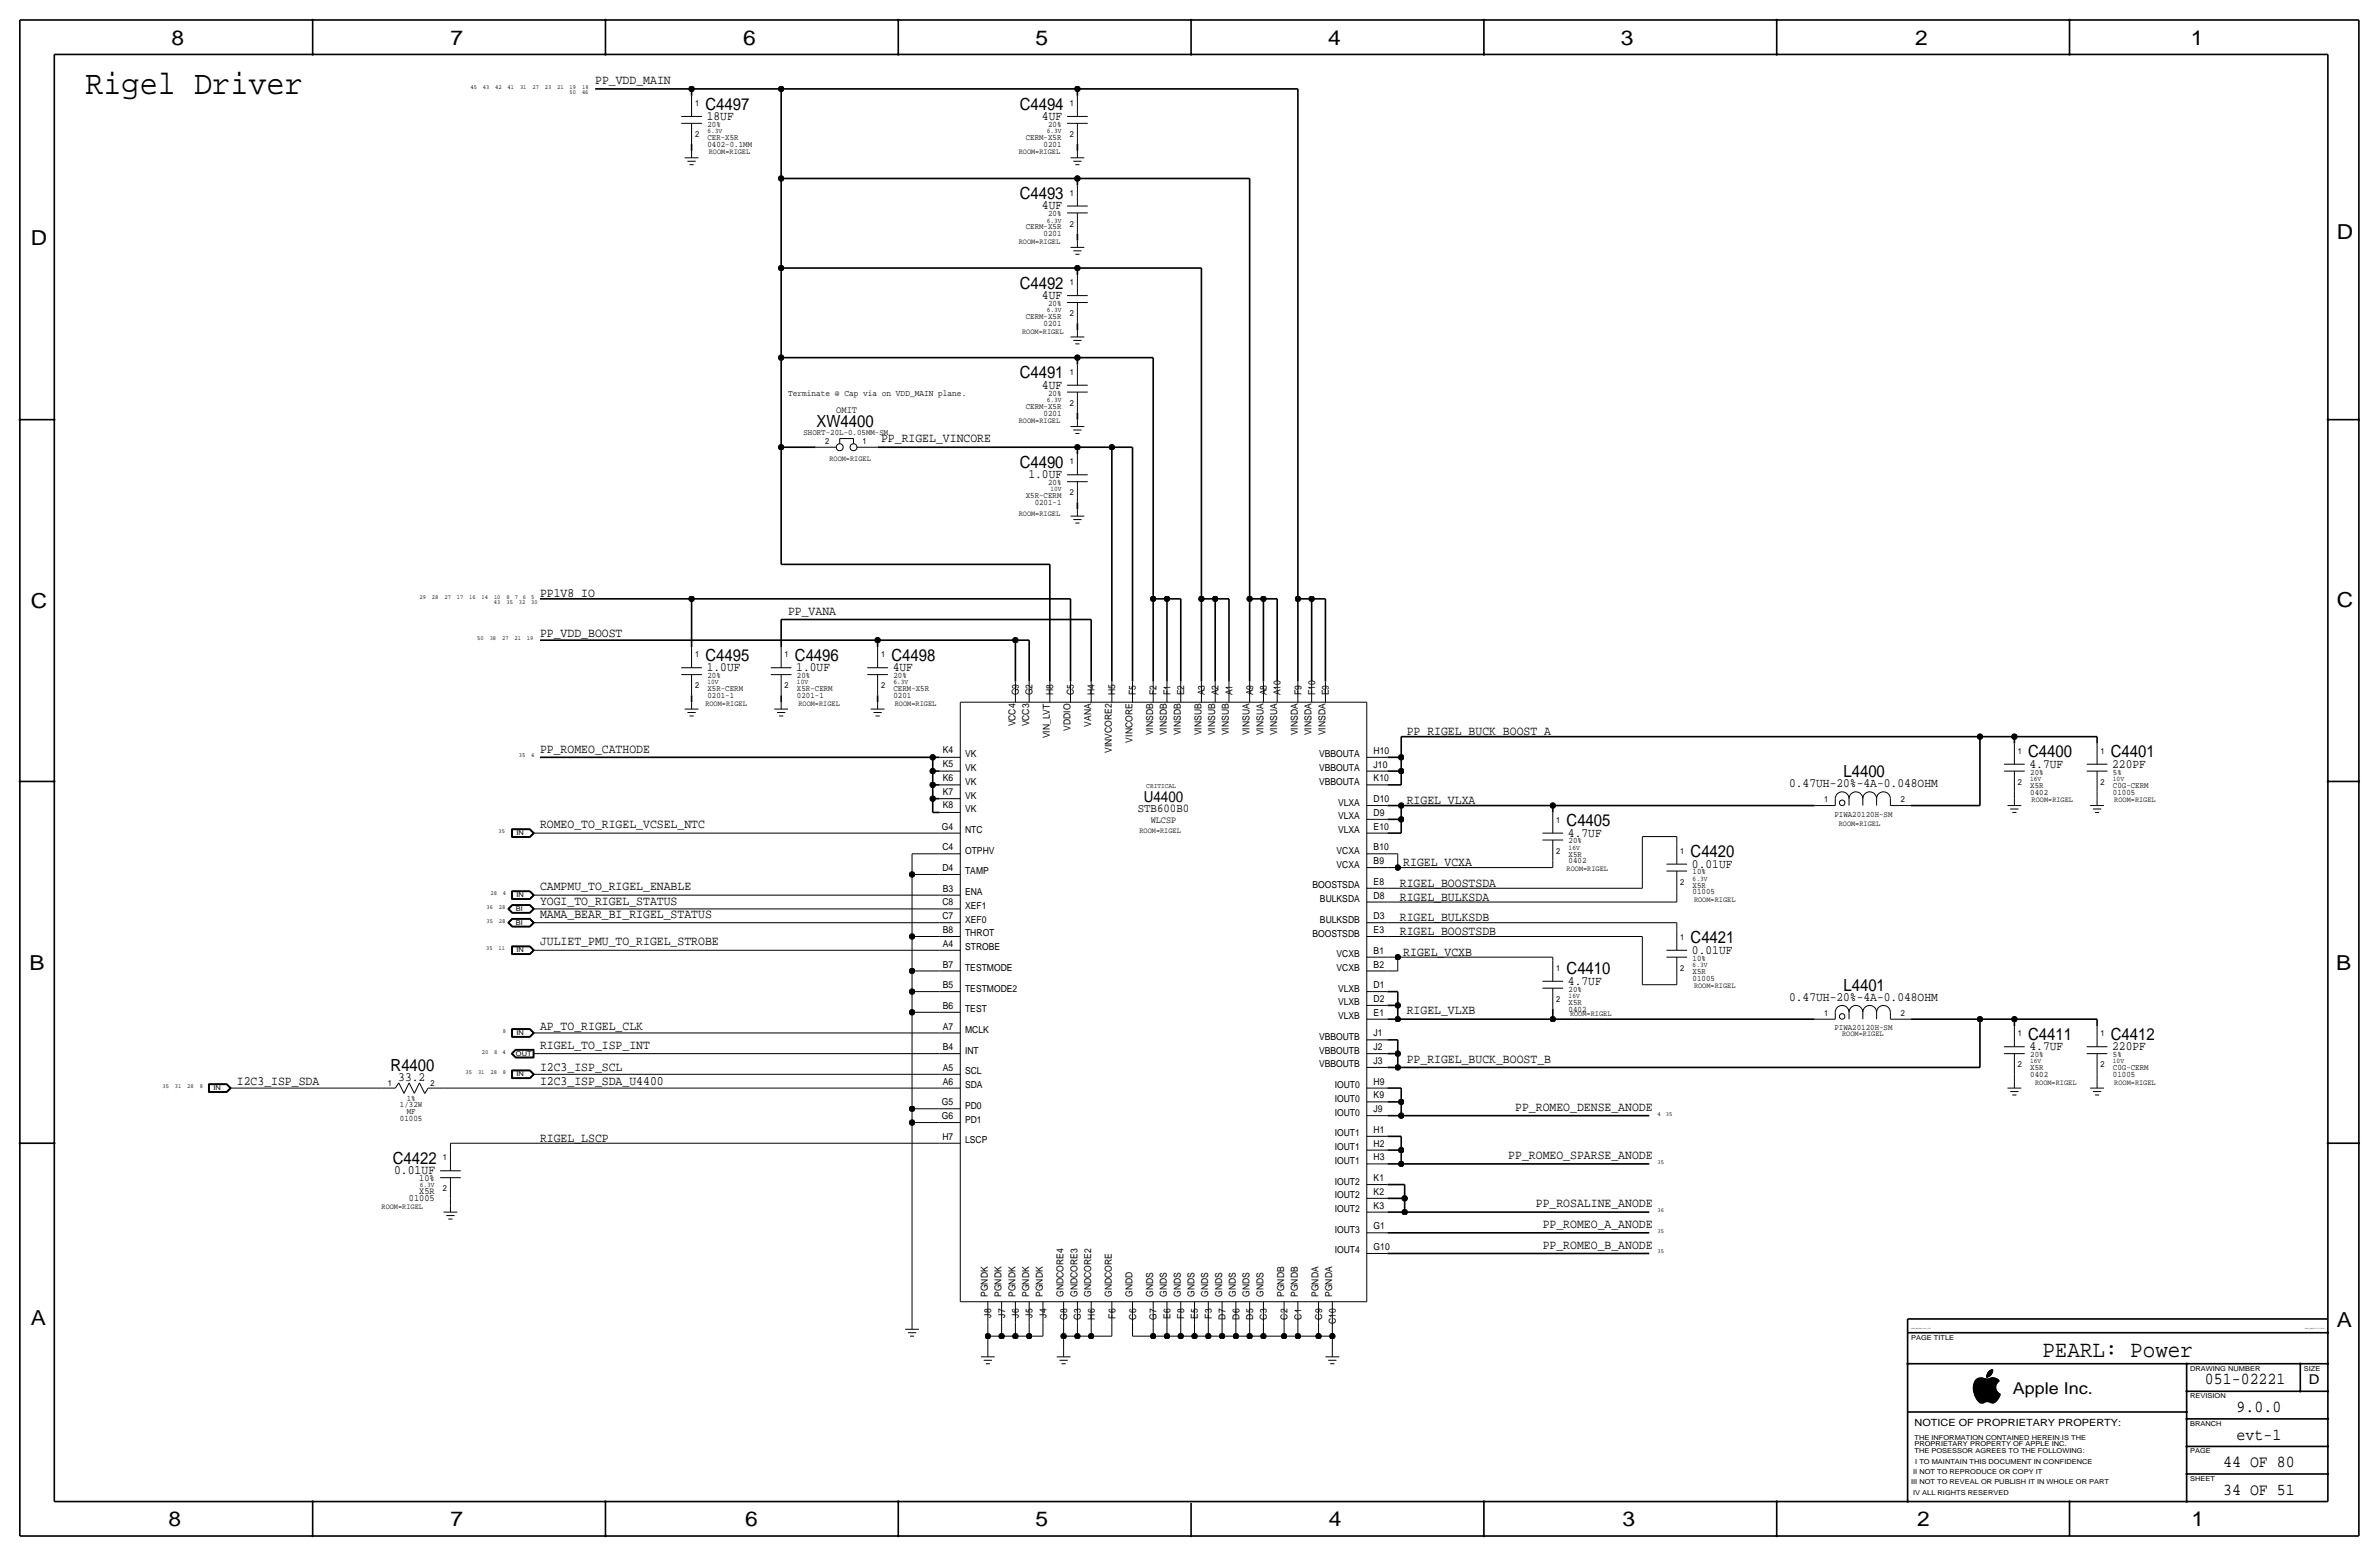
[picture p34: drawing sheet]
<svg xmlns="http://www.w3.org/2000/svg" width="877mm" height="574mm" viewBox="0 0 877 574" stroke-linecap="round" stroke-linejoin="round" font-family="sans-serif">
<defs><g id="words">
<text font-size="12.5" x="31.5" y="34.6">Rigel Driver</text>
<text font-size="8.6" x="753" y="500.1">PEARL: Power</text>
<g font-size="7.6">
<text x="63.2" y="16.5">8</text>
<text x="166.1" y="16.5">7</text>
<text x="274" y="16.5">6</text>
<text x="381.7" y="16.5">5</text>
<text x="489.7" y="16.5">4</text>
<text x="597.6" y="16.5">3</text>
<text x="706.1" y="16.5">2</text>
<text x="807.7" y="16.5">1</text>
<text x="861.5" y="88.1">D</text>
<text x="11.4" y="90.4">D</text>
<text x="11.4" y="224.3">C</text>
<text x="861.5" y="223.8">C</text>
<text x="10.8" y="357.6">B</text>
<text x="861.3" y="357.4">B</text>
<text x="11.3" y="488.4">A</text>
<text x="861.5" y="489.2">A</text>
<text x="62.2" y="562.6">8</text>
<text x="166" y="562.6">7</text>
<text x="274.8" y="562.6">6</text>
<text x="381.7" y="562.6">5</text>
<text x="489.9" y="562.6">4</text>
<text x="598.1" y="562.6">3</text>
<text x="706.8" y="562.6">2</text>
<text x="807.9" y="562.6">1</text>
</g>
<g font-size="6.2">
<text x="260" y="40.4">C4497</text>
<text x="375.9" y="40.4">C4494</text>
<text x="375.9" y="73.4">C4493</text>
<text x="375.9" y="106.4">C4492</text>
<text x="375.9" y="139.4">C4491</text>
<text x="301.1" y="157.5">XW4400</text>
<text x="375.9" y="172.5">C4490</text>
<text x="260" y="243.6">C4495</text>
<text x="293.1" y="243.6">C4496</text>
<text x="328.6" y="243.6">C4498</text>
<text x="747.7" y="279.1">C4400</text>
<text x="778.2" y="279.1">C4401</text>
<text x="679.6" y="286.5">L4400</text>
<text x="577.5" y="304.5">C4405</text>
<text x="623.3" y="316">C4420</text>
<text x="623.3" y="347.7">C4421</text>
<text x="577.5" y="359.2">C4410</text>
<text x="679.6" y="365.3">L4401</text>
<text x="747.7" y="383.3">C4411</text>
<text x="778.2" y="383.3">C4412</text>
<text x="144" y="394.7">R4400</text>
<text x="144.8" y="429">C4422</text>
<text x="812.9" y="510.3">051-02221</text>
<text x="824.6" y="520.4">9.0.0</text>
<text x="824.6" y="530.6">evt-1</text>
<text x="819.6" y="540.8">44 OF 80</text>
<text x="819.6" y="550.9">34 OF 51</text>
</g>
<text font-size="6" x="742.1" y="513.9">Apple Inc.</text>
<text font-size="5.6" x="421.6" y="295.7">U4400</text>
<text font-size="5" x="851.2" y="510.3">D</text>
<g font-size="4.7">
<text x="219.4" y="31">PP_VDD_MAIN</text>
<text x="260.6" y="44.2">18UF</text>
<text x="384.1" y="44.2">4UF</text>
<text x="384.1" y="77.2">4UF</text>
<text x="384.1" y="110.2">4UF</text>
<text x="384.1" y="143.3">4UF</text>
<text x="324.8" y="163.1">PP_RIGEL_VINCORE</text>
<text x="379.1" y="176.3">1.0UF</text>
<text x="199.1" y="220.2">PP1V8_IO</text>
<text x="290.5" y="226.6">PP_VANA</text>
<text x="199.1" y="234.7">PP_VDD_BOOST</text>
<text x="260.6" y="247.4">1.0UF</text>
<text x="293.6" y="247.4">1.0UF</text>
<text x="329.1" y="247.4">4UF</text>
<text x="518.6" y="271">PP_RIGEL_BUCK_BOOST_A</text>
<text x="199.1" y="277.4">PP_ROMEO_CATHODE</text>
<text x="748.2" y="283">4.7UF</text>
<text x="778.7" y="283">220PF</text>
<text x="659.6" y="290.1">0.47UH-20%-4A-0.048OHM</text>
<text x="518.6" y="296.4">RIGEL_VLXA</text>
<text x="199.1" y="305.3">ROMEO_TO_RIGEL_VCSEL_NTC</text>
<text x="578.1" y="308.4">4.7UF</text>
<text x="517.3" y="319.3">RIGEL_VCXA</text>
<text x="623.8" y="319.8">0.01UF</text>
<text x="199.1" y="328.2">CAMPMU_TO_RIGEL_ENABLE</text>
<text x="516.1" y="326.9">RIGEL_BOOSTSDA</text>
<text x="199.1" y="333.8">YOGI_TO_RIGEL_STATUS</text>
<text x="516.1" y="332">RIGEL_BULKSDA</text>
<text x="199.1" y="338.3">MAMA_BEAR_BI_RIGEL_STATUS</text>
<text x="516.1" y="339.6">RIGEL_BULKSDB</text>
<text x="516.1" y="344.7">RIGEL_BOOSTSDB</text>
<text x="199.1" y="348.5">JULIET_PMU_TO_RIGEL_STROBE</text>
<text x="517.3" y="352.3">RIGEL_VCXB</text>
<text x="623.8" y="351.5">0.01UF</text>
<text x="578.1" y="363">4.7UF</text>
<text x="659.6" y="368.8">0.47UH-20%-4A-0.048OHM</text>
<text x="518.6" y="373.9">RIGEL_VLXB</text>
<text x="199.1" y="379.5">AP_TO_RIGEL_CLK</text>
<text x="199.1" y="386.6">RIGEL_TO_ISP_INT</text>
<text x="748.2" y="387.1">4.7UF</text>
<text x="778.7" y="387.1">220PF</text>
<text x="199.1" y="394.7">I2C3_ISP_SCL</text>
<text x="518.6" y="391.7">PP_RIGEL_BUCK_BOOST_B</text>
<text x="87.3" y="399.8">I2C3_ISP_SDA</text>
<text x="146.9" y="398.3">33.2</text>
<text x="199.1" y="399.8">I2C3_ISP_SDA_U4400</text>
<text x="558.6" y="409.5">PP_ROMEO_DENSE_ANODE</text>
<text x="199.1" y="420.9">RIGEL_LSCP</text>
<text x="556.1" y="427.2">PP_ROMEO_SPARSE_ANODE</text>
<text x="145.3" y="432.8">0.01UF</text>
<text x="566.2" y="445">PP_ROSALINE_ANODE</text>
<text x="568.7" y="452.6">PP_ROMEO_A_ANODE</text>
<text x="568.7" y="460.2">PP_ROMEO_B_ANODE</text>
</g>
<text font-size="4.4" x="419.5" y="299.5">STB600B0</text>
<text font-size="3.7" x="705.8" y="525.5">NOTICE OF PROPRIETARY PROPERTY:</text>
<text font-size="3.6" x="308.3" y="152.1">OMIT</text>
<g font-size="3.5">
<text x="375.6" y="256.3" transform="rotate(-90 375.6 256.3)">G9</text>
<text x="380.7" y="256.3" transform="rotate(-90 380.7 256.3)">G2</text>
<text x="388.3" y="256.3" transform="rotate(-90 388.3 256.3)">H8</text>
<text x="395.9" y="256.3" transform="rotate(-90 395.9 256.3)">C5</text>
<text x="403.6" y="256.3" transform="rotate(-90 403.6 256.3)">H4</text>
<text x="411.2" y="256.3" transform="rotate(-90 411.2 256.3)">H5</text>
<text x="418.8" y="256.3" transform="rotate(-90 418.8 256.3)">F5</text>
<text x="426.4" y="256.3" transform="rotate(-90 426.4 256.3)">F2</text>
<text x="431.5" y="256.3" transform="rotate(-90 431.5 256.3)">F1</text>
<text x="436.6" y="256.3" transform="rotate(-90 436.6 256.3)">E2</text>
<text x="444.2" y="256.3" transform="rotate(-90 444.2 256.3)">A3</text>
<text x="449.3" y="256.3" transform="rotate(-90 449.3 256.3)">A2</text>
<text x="454.4" y="256.3" transform="rotate(-90 454.4 256.3)">A1</text>
<text x="462" y="256.3" transform="rotate(-90 462 256.3)">A9</text>
<text x="467.1" y="256.3" transform="rotate(-90 467.1 256.3)">A8</text>
<text x="472.1" y="256.3" transform="rotate(-90 472.1 256.3)">A10</text>
<text x="479.8" y="256.3" transform="rotate(-90 479.8 256.3)">F9</text>
<text x="484.8" y="256.3" transform="rotate(-90 484.8 256.3)">F10</text>
<text x="489.9" y="256.3" transform="rotate(-90 489.9 256.3)">E9</text>
<text x="374.3" y="267.7" transform="rotate(-90 374.3 267.7)">VCC4</text>
<text x="379.4" y="267.7" transform="rotate(-90 379.4 267.7)">VCC3</text>
<text x="394.7" y="269.3" transform="rotate(-90 394.7 269.3)">VDDIO</text>
<text x="402.3" y="267.9" transform="rotate(-90 402.3 267.9)">VANA</text>
<text x="387" y="272.1" transform="rotate(-90 387 272.1)">VIN_LVT</text>
<text x="417.5" y="273.7" transform="rotate(-90 417.5 273.7)">VINCORE</text>
<text x="425.1" y="271.1" transform="rotate(-90 425.1 271.1)">VINSDB</text>
<text x="430.2" y="271.1" transform="rotate(-90 430.2 271.1)">VINSDB</text>
<text x="435.3" y="271.1" transform="rotate(-90 435.3 271.1)">VINSDB</text>
<text x="442.9" y="271.1" transform="rotate(-90 442.9 271.1)">VINSUB</text>
<text x="448" y="271.1" transform="rotate(-90 448 271.1)">VINSUB</text>
<text x="453.1" y="271.1" transform="rotate(-90 453.1 271.1)">VINSUB</text>
<text x="460.7" y="271.1" transform="rotate(-90 460.7 271.1)">VINSUA</text>
<text x="465.8" y="271.1" transform="rotate(-90 465.8 271.1)">VINSUA</text>
<text x="470.9" y="271.1" transform="rotate(-90 470.9 271.1)">VINSUA</text>
<text x="478.5" y="271.1" transform="rotate(-90 478.5 271.1)">VINSDA</text>
<text x="483.6" y="271.1" transform="rotate(-90 483.6 271.1)">VINSDA</text>
<text x="488.6" y="271.1" transform="rotate(-90 488.6 271.1)">VINSDA</text>
<text x="347.6" y="277.6">K4</text>
<text x="355.8" y="279.1">VK</text>
<text x="409.9" y="277.5" transform="rotate(-90 409.9 277.5)">VINVCORE2</text>
<text x="486.3" y="279.2">VBBOUTA</text>
<text x="506.4" y="277.9">H10</text>
<text x="347.6" y="287.8">K6</text>
<text x="347.6" y="282.7">K5</text>
<text x="355.8" y="284.2">VK</text>
<text x="486.3" y="284.2">VBBOUTA</text>
<text x="506.4" y="283">J10</text>
<text x="347.6" y="292.9">K7</text>
<text x="355.8" y="289.3">VK</text>
<text x="486.3" y="289.3">VBBOUTA</text>
<text x="506.4" y="288">K10</text>
<text x="347.6" y="297.9">K8</text>
<text x="355.8" y="299.5">VK</text>
<text x="355.8" y="294.4">VK</text>
<text x="493.3" y="296.9">VLXA</text>
<text x="506.4" y="295.7">D10</text>
<text x="347.3" y="305.8">G4</text>
<text x="424.2" y="303.3">WLCSP</text>
<text x="493.3" y="302">VLXA</text>
<text x="506.4" y="305.8">E10</text>
<text x="506.4" y="300.7">D9</text>
<text x="355.8" y="307.1">NTC</text>
<text x="493.3" y="307.1">VLXA</text>
<text x="347.5" y="313.4">C4</text>
<text x="355.8" y="314.7">OTPHV</text>
<text x="492.8" y="314.7">VCXA</text>
<text x="506.4" y="313.4">B10</text>
<text x="347.5" y="321.1">D4</text>
<text x="355.8" y="322.3">TAMP</text>
<text x="492.8" y="319.8">VCXA</text>
<text x="506.4" y="318.5">B9</text>
<text x="347.6" y="328.7">B3</text>
<text x="355.8" y="329.9">ENA</text>
<text x="483.8" y="327.4">BOOSTSDA</text>
<text x="506.4" y="326.1">E8</text>
<text x="347.5" y="333.8">C8</text>
<text x="355.8" y="335">XEF1</text>
<text x="486.6" y="332.5">BULKSDA</text>
<text x="506.4" y="331.2">D8</text>
<text x="347.5" y="338.8">C7</text>
<text x="355.8" y="340.1">XEF0</text>
<text x="486.6" y="340.1">BULKSDB</text>
<text x="506.4" y="338.8">D3</text>
<text x="347.6" y="343.9">B8</text>
<text x="355.8" y="345.2">THROT</text>
<text x="483.8" y="345.2">BOOSTSDB</text>
<text x="506.4" y="343.9">E3</text>
<text x="347.6" y="349">A4</text>
<text x="355.8" y="350.3">STROBE</text>
<text x="492.8" y="352.8">VCXB</text>
<text x="506.4" y="351.5">B1</text>
<text x="347.6" y="356.6">B7</text>
<text x="355.8" y="357.9">TESTMODE</text>
<text x="492.8" y="357.9">VCXB</text>
<text x="506.4" y="356.6">B2</text>
<text x="347.6" y="364.2">B5</text>
<text x="355.8" y="365.5">TESTMODE2</text>
<text x="493.3" y="365.5">VLXB</text>
<text x="506.4" y="364.2">D1</text>
<text x="347.6" y="371.9">B6</text>
<text x="493.3" y="370.6">VLXB</text>
<text x="506.4" y="369.3">D2</text>
<text x="355.8" y="373.1">TEST</text>
<text x="493.3" y="375.7">VLXB</text>
<text x="506.4" y="374.4">E1</text>
<text x="347.6" y="379.5">A7</text>
<text x="355.8" y="380.7">MCLK</text>
<text x="486.3" y="383.3">VBBOUTB</text>
<text x="506.4" y="382">J1</text>
<text x="347.6" y="387.1">B4</text>
<text x="355.8" y="388.4">INT</text>
<text x="486.3" y="388.4">VBBOUTB</text>
<text x="506.4" y="387.1">J2</text>
<text x="347.6" y="394.7">A5</text>
<text x="355.8" y="396">SCL</text>
<text x="486.3" y="393.4">VBBOUTB</text>
<text x="506.4" y="392.2">J3</text>
<text x="347.6" y="399.8">A6</text>
<text x="355.8" y="401.1">SDA</text>
<text x="492.1" y="401.1">IOUT0</text>
<text x="506.4" y="399.8">H9</text>
<text x="347.3" y="407.4">G5</text>
<text x="492.1" y="406.1">IOUT0</text>
<text x="506.4" y="404.9">K9</text>
<text x="347.3" y="412.5">G6</text>
<text x="355.8" y="413.8">PD1</text>
<text x="355.8" y="408.7">PD0</text>
<text x="492.1" y="411.2">IOUT0</text>
<text x="506.4" y="410">J9</text>
<text x="492.1" y="418.8">IOUT1</text>
<text x="506.4" y="417.6">H1</text>
<text x="347.5" y="420.1">H7</text>
<text x="355.8" y="421.4">LSCP</text>
<text x="492.1" y="423.9">IOUT1</text>
<text x="506.4" y="422.7">H2</text>
<text x="492.1" y="429">IOUT1</text>
<text x="506.4" y="427.7">H3</text>
<text x="154.6" y="435.4">10%</text>
<text x="492.1" y="436.6">IOUT2</text>
<text x="506.4" y="435.4">K1</text>
<text x="150.8" y="442.7">01005</text>
<text x="154.6" y="440.2">X5R</text>
<text x="492.1" y="441.7">IOUT2</text>
<text x="506.4" y="440.4">K2</text>
<text x="492.1" y="446.8">IOUT2</text>
<text x="506.4" y="445.5">K3</text>
<text x="492.1" y="454.4">IOUT3</text>
<text x="506.4" y="453.1">G1</text>
<text x="506.4" y="460.8">G10</text>
<text x="492.1" y="462">IOUT4</text>
<text x="364.2" y="478" transform="rotate(-90 364.2 478)">PGNDK</text>
<text x="369.3" y="478" transform="rotate(-90 369.3 478)">PGNDK</text>
<text x="374.3" y="478" transform="rotate(-90 374.3 478)">PGNDK</text>
<text x="379.4" y="478" transform="rotate(-90 379.4 478)">PGNDK</text>
<text x="384.5" y="478" transform="rotate(-90 384.5 478)">PGNDK</text>
<text x="392.1" y="478" transform="rotate(-90 392.1 478)">GNDCORE4</text>
<text x="397.2" y="478" transform="rotate(-90 397.2 478)">GNDCORE3</text>
<text x="402.3" y="478" transform="rotate(-90 402.3 478)">GNDCORE2</text>
<text x="409.9" y="478" transform="rotate(-90 409.9 478)">GNDCORE</text>
<text x="417.5" y="478" transform="rotate(-90 417.5 478)">GNDD</text>
<text x="425.1" y="478" transform="rotate(-90 425.1 478)">GNDS</text>
<text x="430.2" y="478" transform="rotate(-90 430.2 478)">GNDS</text>
<text x="435.3" y="478" transform="rotate(-90 435.3 478)">GNDS</text>
<text x="440.4" y="478" transform="rotate(-90 440.4 478)">GNDS</text>
<text x="445.5" y="478" transform="rotate(-90 445.5 478)">GNDS</text>
<text x="450.5" y="478" transform="rotate(-90 450.5 478)">GNDS</text>
<text x="455.6" y="478" transform="rotate(-90 455.6 478)">GNDS</text>
<text x="460.7" y="478" transform="rotate(-90 460.7 478)">GNDS</text>
<text x="465.8" y="478" transform="rotate(-90 465.8 478)">GNDS</text>
<text x="473.4" y="478" transform="rotate(-90 473.4 478)">PGNDB</text>
<text x="478.5" y="478" transform="rotate(-90 478.5 478)">PGNDB</text>
<text x="486.1" y="478" transform="rotate(-90 486.1 478)">PGNDA</text>
<text x="491.2" y="478" transform="rotate(-90 491.2 478)">PGNDA</text>
<text x="365.5" y="485.7" transform="rotate(-90 365.5 485.7)">J8</text>
<text x="370.5" y="485.7" transform="rotate(-90 370.5 485.7)">J7</text>
<text x="375.6" y="485.7" transform="rotate(-90 375.6 485.7)">J6</text>
<text x="380.7" y="485.7" transform="rotate(-90 380.7 485.7)">J5</text>
<text x="385.8" y="485.7" transform="rotate(-90 385.8 485.7)">J4</text>
<text x="393.4" y="486.6" transform="rotate(-90 393.4 486.6)">G8</text>
<text x="398.5" y="486.6" transform="rotate(-90 398.5 486.6)">G3</text>
<text x="403.6" y="486.4" transform="rotate(-90 403.6 486.4)">H6</text>
<text x="411.2" y="486" transform="rotate(-90 411.2 486)">F6</text>
<text x="418.8" y="486.4" transform="rotate(-90 418.8 486.4)">C6</text>
<text x="426.4" y="486.6" transform="rotate(-90 426.4 486.6)">G7</text>
<text x="431.5" y="486.2" transform="rotate(-90 431.5 486.2)">E6</text>
<text x="436.6" y="486" transform="rotate(-90 436.6 486)">F8</text>
<text x="441.7" y="486.2" transform="rotate(-90 441.7 486.2)">E5</text>
<text x="446.7" y="486" transform="rotate(-90 446.7 486)">F3</text>
<text x="451.8" y="486.4" transform="rotate(-90 451.8 486.4)">D7</text>
<text x="456.9" y="486.4" transform="rotate(-90 456.9 486.4)">D6</text>
<text x="462" y="486.4" transform="rotate(-90 462 486.4)">D5</text>
<text x="467.1" y="486.4" transform="rotate(-90 467.1 486.4)">C3</text>
<text x="474.7" y="486.4" transform="rotate(-90 474.7 486.4)">C2</text>
<text x="479.8" y="486.4" transform="rotate(-90 479.8 486.4)">C1</text>
<text x="487.4" y="486.4" transform="rotate(-90 487.4 486.4)">C9</text>
<text x="492.5" y="488.1" transform="rotate(-90 492.5 488.1)">C10</text>
</g>
<text font-size="3.2" x="290.5" y="145.8">Terminate @ Cap via on VDD_MAIN plane.</text>
<g font-size="3.1">
<text x="256.2" y="39.1">1</text>
<text x="394.4" y="39.1">1</text>
<text x="260.8" y="46.7">20%</text>
<text x="386.4" y="46.7">20%</text>
<text x="256.2" y="50.5">2</text>
<text x="260.8" y="51.6">CER-X5R</text>
<text x="378.2" y="51.6">CERM-X5R</text>
<text x="394.4" y="50.5">2</text>
<text x="260.8" y="54.1">0402-0.1MM</text>
<text x="384.8" y="54.1">0201</text>
<text x="394.4" y="72.1">1</text>
<text x="386.4" y="79.8">20%</text>
<text x="394.4" y="83.6">2</text>
<text x="378.2" y="84.6">CERM-X5R</text>
<text x="384.8" y="87.1">0201</text>
<text x="394.4" y="105.2">1</text>
<text x="386.4" y="112.8">20%</text>
<text x="378.2" y="117.6">CERM-X5R</text>
<text x="394.4" y="116.6">2</text>
<text x="384.8" y="120.1">0201</text>
<text x="394.4" y="138.2">1</text>
<text x="386.4" y="145.8">20%</text>
<text x="394.4" y="149.6">2</text>
<text x="378.2" y="150.6">CERM-X5R</text>
<text x="384.8" y="153.2">0201</text>
<text x="296.2" y="160.3">SHORT-20L-0.05MM-SM</text>
<text x="304.2" y="163.8">2</text>
<text x="318" y="163.8">1</text>
<text x="394.4" y="171.2">1</text>
<text x="386.4" y="178.8">20%</text>
<text x="378.2" y="183.6">X5R-CERM</text>
<text x="394.4" y="182.6">2</text>
<text x="381.5" y="186.2">0201-1</text>
<text x="256.2" y="242.3">1</text>
<text x="289.3" y="242.3">1</text>
<text x="324.8" y="242.3">1</text>
<text x="260.8" y="249.9">20%</text>
<text x="293.8" y="249.9">20%</text>
<text x="329.4" y="249.9">20%</text>
<text x="256.2" y="253.7">2</text>
<text x="260.8" y="257.3">0201-1</text>
<text x="260.8" y="254.8">X5R-CERM</text>
<text x="289.3" y="253.7">2</text>
<text x="293.8" y="254.8">X5R-CERM</text>
<text x="293.8" y="257.3">0201-1</text>
<text x="324.8" y="253.7">2</text>
<text x="329.4" y="254.8">CERM-X5R</text>
<text x="329.4" y="257.3">0201</text>
<text x="743.9" y="277.9">1</text>
<text x="774.4" y="277.9">1</text>
<text x="748.5" y="285.5">20%</text>
<text x="779" y="285.5">5%</text>
<text x="743.9" y="289.3">2</text>
<text x="748.5" y="290.3">X5R</text>
<text x="748.5" y="292.9">0402</text>
<text x="774.4" y="289.3">2</text>
<text x="779" y="292.9">01005</text>
<text x="779" y="290.3">C0G-CERM</text>
<text x="672.5" y="295.7">1</text>
<text x="700.7" y="295.7">2</text>
<text x="573.7" y="303.3">1</text>
<text x="676.3" y="301">PIWA20120H-SM</text>
<text x="578.3" y="310.9">20%</text>
<text x="573.7" y="314.7">2</text>
<text x="578.3" y="315.7">X5R</text>
<text x="619.5" y="314.7">1</text>
<text x="578.3" y="318.3">0402</text>
<text x="624" y="322.3">10%</text>
<text x="619.5" y="326.1">2</text>
<text x="624" y="327.2">X5R</text>
<text x="624" y="329.7">01005</text>
<text x="619.5" y="346.5">1</text>
<text x="573.7" y="357.9">1</text>
<text x="619.5" y="357.9">2</text>
<text x="624" y="358.9">X5R</text>
<text x="624" y="354.1">10%</text>
<text x="578.3" y="365.5">20%</text>
<text x="624" y="361.4">01005</text>
<text x="573.7" y="369.3">2</text>
<text x="578.3" y="370.3">X5R</text>
<text x="578.3" y="372.9">0402</text>
<text x="672.5" y="374.4">1</text>
<text x="700.7" y="374.4">2</text>
<text x="676.3" y="379.7">PIWA20120H-SM</text>
<text x="743.9" y="382">1</text>
<text x="774.4" y="382">1</text>
<text x="748.5" y="389.6">20%</text>
<text x="779" y="389.6">5%</text>
<text x="743.9" y="393.4">2</text>
<text x="748.5" y="394.5">X5R</text>
<text x="774.4" y="393.4">2</text>
<text x="779" y="394.5">C0G-CERM</text>
<text x="142.9" y="400.3">1</text>
<text x="158.7" y="400.3">2</text>
<text x="748.5" y="397">0402</text>
<text x="779" y="397">01005</text>
<text x="149.9" y="405.6">1%</text>
<text x="147.5" y="413.3">01005</text>
<text x="147.5" y="408.2">1/32W</text>
<text x="149.9" y="410.7">MF</text>
<text x="163.3" y="427.7">1</text>
<text x="163.3" y="439.2">2</text>
</g>
<g font-size="2.9">
<text x="261.3" y="56.9">ROOM=RIGEL</text>
<text x="375.6" y="56.9">ROOM=RIGEL</text>
<text x="375.6" y="89.9">ROOM=RIGEL</text>
<text x="376.8" y="122.9">ROOM=RIGEL</text>
<text x="375.6" y="156">ROOM=RIGEL</text>
<text x="305.8" y="169.9">ROOM=RIGEL</text>
<text x="375.6" y="190.2">ROOM=RIGEL</text>
<text x="260" y="260.1">ROOM=RIGEL</text>
<text x="294.3" y="260.1">ROOM=RIGEL</text>
<text x="329.9" y="260.1">ROOM=RIGEL</text>
<text x="749" y="295.7">ROOM=RIGEL</text>
<text x="779.5" y="295.7">ROOM=RIGEL</text>
<text x="677.9" y="304.5">ROOM=RIGEL</text>
<text x="420.1" y="307.1">ROOM=RIGEL</text>
<text x="577.5" y="321.1">ROOM=RIGEL</text>
<text x="624.5" y="332.5">ROOM=RIGEL</text>
<text x="624.5" y="364.2">ROOM=RIGEL</text>
<text x="578.8" y="374.4">ROOM=RIGEL</text>
<text x="679.1" y="382">ROOM=RIGEL</text>
<text x="750.3" y="399.8">ROOM=RIGEL</text>
<text x="779.5" y="399.8">ROOM=RIGEL</text>
<text x="140.7" y="445.5">ROOM=RIGEL</text>
</g>
<g font-size="2.6">
<text x="260.8" y="49">6.3V</text>
<text x="385.9" y="49">6.3V</text>
<text x="385.9" y="82">6.3V</text>
<text x="385.9" y="115.1">6.3V</text>
<text x="385.9" y="148.1">6.3V</text>
<text x="387.3" y="181.1">10V</text>
<text x="260.8" y="252.2">10V</text>
<text x="293.8" y="252.2">10V</text>
<text x="329.4" y="252.2">6.3V</text>
<text x="748.5" y="287.8">16V</text>
<text x="779" y="287.8">10V</text>
<text x="422.6" y="290.6">CRITICAL</text>
<text x="578.3" y="313.2">16V</text>
<text x="624" y="324.6">6.3V</text>
<text x="624" y="356.4">6.3V</text>
<text x="578.3" y="367.8">16V</text>
<text x="748.5" y="391.9">16V</text>
<text x="779" y="391.9">10V</text>
<text x="154.8" y="437.6">6.3V</text>
</g>
<g font-size="2.5">
<text x="190.4" y="307.8">IN</text>
<text x="190.2" y="335.8">BI</text>
<text x="190.4" y="330.7">IN</text>
<text x="190.2" y="340.9">BI</text>
<text x="190.4" y="351">IN</text>
<text x="190.4" y="381.5">IN</text>
<text x="190.2" y="389.1">OUT</text>
<text x="78.7" y="401.8">IN</text>
<text x="190.4" y="396.7">IN</text>
<text x="704.5" y="493.8">PAGE TITLE</text>
<text x="807.4" y="505.2">DRAWING NUMBER</text>
<text x="849.3" y="505.2">SIZE</text>
<text x="807.4" y="515.4">REVISION</text>
<text x="807.4" y="525.5">BRANCH</text>
<text x="705.8" y="533.1">PROPRIETARY PROPERTY OF APPLE INC.</text>
<text x="705.8" y="530.6">THE INFORMATION CONTAINED HEREIN IS THE</text>
<text x="705.8" y="535.7">THE POSESSOR AGREES TO THE FOLLOWING:</text>
<text x="706.1" y="539.5">I TO MAINTAIN THIS DOCUMENT IN CONFIDENCE</text>
<text x="807.4" y="535.7">PAGE</text>
<text x="705.3" y="543.3">II NOT TO REPRODUCE OR COPY IT</text>
<text x="807.4" y="545.8">SHEET</text>
<text x="704.5" y="547.1">III NOT TO REVEAL OR PUBLISH IT IN WHOLE OR PART</text>
<text x="705.3" y="550.9">IV ALL RIGHTS RESERVED</text>
</g>
<g font-size="2.3">
<text x="173.4" y="32.8">45</text>
<text x="178" y="32.8">43</text>
<text x="182.6" y="32.8">42</text>
<text x="187.2" y="32.8">41</text>
<text x="191.7" y="32.8">31</text>
<text x="196.3" y="32.8">27</text>
<text x="200.9" y="32.8">23</text>
<text x="205.4" y="32.8">21</text>
<text x="210" y="34.6">50</text>
<text x="210" y="32.8">19</text>
<text x="214.6" y="34.6">46</text>
<text x="214.6" y="32.8">18</text>
<text x="154.7" y="220.7">29</text>
<text x="159.3" y="220.7">28</text>
<text x="163.8" y="220.7">27</text>
<text x="168.4" y="220.7">17</text>
<text x="173" y="220.7">16</text>
<text x="177.6" y="220.7">14</text>
<text x="182.1" y="220.7">10</text>
<text x="186.7" y="220.7">8</text>
<text x="189.7" y="220.7">7</text>
<text x="192.8" y="220.7">6</text>
<text x="195.8" y="220.7">5</text>
<text x="182.1" y="222.6">43</text>
<text x="186.7" y="222.6">35</text>
<text x="191.3" y="222.6">32</text>
<text x="195.8" y="222.6">30</text>
<text x="176" y="236">50</text>
<text x="180.5" y="236">38</text>
<text x="185.1" y="236">27</text>
<text x="189.7" y="236">21</text>
<text x="194.3" y="236">19</text>
<text x="191.3" y="279.1">35</text>
<text x="195.8" y="279.1">4</text>
<text x="183.8" y="307.1">35</text>
<text x="180.8" y="329.9">28</text>
<text x="185.4" y="329.9">4</text>
<text x="179.3" y="335">36</text>
<text x="183.9" y="335">28</text>
<text x="179.3" y="340.1">35</text>
<text x="183.9" y="340.1">28</text>
<text x="179.2" y="350.3">35</text>
<text x="183.8" y="350.3">11</text>
<text x="185.4" y="380.7">8</text>
<text x="177.6" y="388.4">20</text>
<text x="182.2" y="388.4">8</text>
<text x="185.2" y="388.4">4</text>
<text x="171.7" y="396">35</text>
<text x="176.2" y="396">31</text>
<text x="180.8" y="396">28</text>
<text x="185.4" y="396">8</text>
<text x="59.9" y="401.1">35</text>
<text x="64.5" y="401.1">31</text>
<text x="69" y="401.1">28</text>
<text x="73.6" y="401.1">8</text>
<text x="611.1" y="411.2">4</text>
<text x="614.1" y="411.2">35</text>
<text x="611.1" y="429">35</text>
<text x="611.1" y="446.8">36</text>
<text x="611.1" y="454.4">35</text>
<text x="611.1" y="462">35</text>
</g>
<g font-size=".7">
<text x="704.5" y="490">SYNC_MASTER=test_mlb</text>
<text x="849.7" y="490">SYNC_DATE=10/13/2016</text>
</g>
</g></defs>
<g fill="none" stroke="#000" stroke-width=".6" stroke-linecap="butt">
<path d="M7.3 7.4v558.8zM7.3 7.4h862.3zM115.3 7.4v12.7zM223.2 7.4v12.7zM331.2 7.4v12.7zM439.1 7.4v12.7zM547.1 7.4v12.7zM655 7.4v12.7zM763 7.4v12.7zM869.6 7.4v558.8zM20 20.1v533.4zM20 20.1h838.2z"/>
<path d="M219.4 32.8h35.6zM255 32.8h33zM255 32.8v2.5zM288 32.8v33zM288 32.8h109.2zM397.2 32.8v2.5zM397.2 32.8h81.3zM478.5 32.8v187.9zM858.2 20.1v533.4zM255 53.1v2.5zM397.2 53.1v2.5zM288 65.8v33z"/>
<path d="M288 65.8h109.2zM397.2 65.8h63.5zM397.2 65.8v2.5zM460.7 65.8v154.9zM288 98.8v33zM288 98.8h109.2zM397.2 98.8h45.7zM397.2 86.1v2.5zM397.2 98.8v2.5zM442.9 98.8v121.9zM397.2 119.1v2.6zM288 131.8v33z"/>
<path d="M288 131.8h109.2zM397.2 131.8h27.9zM397.2 131.8v2.6zM425.1 131.8v88.9zM7.3 154.7h12.7zM397.2 152.1v2.6zM858.2 154.7h11.4zM288 164.8v43.2zM288 164.8h12.7zM323.5 164.8h73.7zM397.2 164.8h12.7zM397.2 164.8v2.6z"/>
<path d="M409.9 164.8h7.6zM409.9 164.8v86.4zM417.5 164.8v86.4zM397.2 185.2v2.5zM288 208h99zM387 208v43.2zM199.1 236h124.4zM199.1 220.7h55.9zM255 220.7h139.7zM255 220.7v17.8zM288 228.3h114.3zM288 228.3v10.2z"/>
<path d="M323.5 236h50.8zM323.5 236v2.5zM374.3 236v15.2zM374.3 236h5.1zM379.4 236v15.2zM394.7 220.7v30.5zM402.3 228.3v22.9zM425.1 220.7v30.5zM425.1 220.7h5.1zM430.2 220.7h5.1zM430.2 220.7v30.5zM435.3 220.7v30.5z"/>
<path d="M442.9 220.7h5.1zM442.9 220.7v30.5zM448 220.7h5.1zM448 220.7v30.5zM453.1 220.7v30.5zM460.7 220.7h5.1zM460.7 220.7v30.5zM465.8 220.7h5.1zM465.8 220.7v30.5zM470.9 220.7v30.5zM478.5 220.7v30.5zM478.5 220.7h5.1z"/>
<path d="M483.6 220.7v30.5zM483.6 220.7h5zM488.6 220.7v30.5zM255 256.3v2.5zM288 256.3v2.5zM323.5 256.3v2.5zM199.1 279.1h144.8zM343.9 279.1h2.5zM343.9 279.1v5.1zM511.5 279.1h5.1zM516.6 271.5h213.3zM516.6 279.1v5.1z"/>
<path d="M516.6 271.5v7.6zM729.9 271.5v25.4zM729.9 271.5h12.7zM742.6 271.5h30.5zM742.6 271.5v2.6zM773.1 271.5v2.6zM7.3 288h12.7zM343.9 299.5h2.5zM343.9 294.4h2.5zM343.9 289.3h2.5zM343.9 284.2h2.5zM343.9 294.4v5.1z"/>
<path d="M343.9 289.3v5.1zM343.9 284.2v5.1zM511.5 289.3h5.1zM511.5 284.2h5.1zM511.5 296.9h5.1zM516.6 284.2v5.1zM516.6 296.9h55.9zM516.6 296.9v5.1zM572.5 296.9v2.6zM572.5 296.9h96.5zM704.5 296.9h25.4zM858.2 288h11.4z"/>
<path d="M511.5 302h5.1zM511.5 307.1h5.1zM516.6 302v5.1zM511.5 365.5h3.8zM511.5 375.7h3.8zM511.5 370.6h3.8zM515.3 375.7h57.2zM515.3 370.6v5.1zM515.3 365.5v5.1zM572.5 371.9v3.8zM572.5 375.7h96.5zM704.5 375.7h25.4z"/>
<path d="M729.9 375.7h12.7zM729.9 375.7v17.7zM742.6 375.7h30.5zM742.6 375.7v2.5zM773.1 375.7v2.5zM511.5 393.4h3.8zM511.5 388.4h3.8zM511.5 383.3h3.8zM515.3 393.4h214.6zM515.3 388.4v5zM515.3 383.3v5.1zM511.5 411.2h5.1z"/>
<path d="M511.5 406.1h5.1zM511.5 418.8h5.1zM511.5 401.1h5.1zM516.6 411.2h91.4zM516.6 406.1v5.1zM516.6 401.1v5zM516.6 418.8v5.1zM7.3 421.4h12.7zM511.5 436.6h6.4zM511.5 423.9h5.1zM511.5 429h5.1zM516.6 429h91.4z"/>
<path d="M516.6 423.9v5.1zM517.9 436.6v5.1zM858.2 421.4h11.4zM511.5 446.8h6.4zM511.5 441.7h6.4zM511.5 454.4h96.5zM517.9 446.8h90.1zM517.9 441.7v5.1zM511.5 462h96.5zM703.3 486.2h154.9zM703.3 486.2v5zM703.3 491.2v62.3z"/>
<path d="M703.3 491.2h154.9zM703.3 502.7h154.9zM806.1 502.7v50.8zM806.1 512.8h52.1zM848.1 502.7v10.1zM703.3 520.4h102.8zM806.1 533.1h52.1zM806.1 523h52.1zM20 553.5h838.2zM115.3 553.5v12.7zM223.2 553.5v12.7zM331.2 553.5v12.7z"/>
<path d="M439.1 554v12.2zM547.1 553.5v12.7zM655 553.5v12.7zM763 553.5v12.7zM806.1 543.3h52.1zM7.3 566.2h862.3z"/>
</g>
<g fill="none" stroke="#000" stroke-width=".37">
<path d="M255 35.3v7.6zM397.2 35.3v7.6zM251.2 42.9h7.6zM251.2 45.5h7.6zM252.4 58.2h5.1zM253.4 59.4h3.1zM255 55.6v2.6zM255 45.5v7.6zM393.4 42.9h7.6zM393.4 45.5h7.6zM394.7 58.2h5zM395.7 59.4h3z"/>
<path d="M397.2 45.5v7.6zM397.2 55.6v2.6zM254.2 60.7h1.5zM393.4 75.9h7.6zM393.4 78.5h7.6zM396.4 60.7h1.6zM397.2 68.3v7.6zM397.2 78.5v7.6zM394.7 91.2h5zM395.7 92.5h3zM396.4 93.7h1.6zM397.2 88.6v2.6z"/>
<path d="M393.4 109h7.6zM393.4 111.5h7.6zM397.2 101.3v7.7zM397.2 111.5v7.6zM394.7 124.2h5zM395.7 125.5h3zM396.4 126.7h1.6zM397.2 121.7v2.5zM397.2 134.4v7.6zM393.4 142h7.6zM393.4 144.5h7.6zM394.7 157.2h5z"/>
<path d="M395.7 158.5h3zM396.4 159.8h1.6zM397.2 144.5v7.6zM397.2 154.7v2.5zM300.7 164.8h7.6zM309.6 161.6h5.1zM309.6 161.6v2zM314.7 161.6v2zM315.9 164.8h7.6zM393.4 175h7.6zM393.4 177.5h7.6zM397.2 167.4v7.6z"/>
<path d="M397.2 177.5v7.7zM394.7 190.2h5zM395.7 191.5h3zM396.4 192.8h1.6zM397.2 187.7v2.5zM255 238.5v7.6zM288 238.5v7.6zM323.5 238.5v7.6zM251.2 246.1h7.6zM251.2 248.7h7.6zM255 248.7v7.6zM255 258.8v2.6z"/>
<path d="M284.2 248.7h7.6zM284.2 246.1h7.6zM288 248.7v7.6zM288 258.8v2.6zM319.7 248.7h7.7zM319.7 246.1h7.7zM323.5 258.8v2.6zM323.5 248.7v7.6zM354 258.8h149.9zM354 258.8v221zM374.3 251.2v7.6zM379.4 251.2v7.6z"/>
<path d="M387 251.2v7.6zM394.7 251.2v7.6zM402.3 251.2v7.6zM409.9 251.2v7.6zM417.5 251.2v7.6zM425.1 251.2v7.6zM430.2 251.2v7.6zM435.3 251.2v7.6zM442.9 251.2v7.6zM448 251.2v7.6zM453.1 251.2v7.6zM460.7 251.2v7.6z"/>
<path d="M465.8 251.2v7.6zM470.9 251.2v7.6zM478.5 251.2v7.6zM483.6 251.2v7.6zM488.6 251.2v7.6zM503.9 258.8v221zM252.4 261.4h5.1zM253.4 262.6h3.1zM254.2 263.9h1.5zM285.4 261.4h5.1zM286.5 262.6h3zM287.2 263.9h1.5z"/>
<path d="M321 261.4h5.1zM322 262.6h3.1zM322.8 263.9h1.5zM346.4 279.1h7.6zM503.9 279.1h7.6zM742.6 274.1v7.6zM773.1 274.1v7.6zM346.4 284.2h7.6zM346.4 294.4h7.6zM346.4 289.3h7.6zM346.4 299.5h7.6zM503.9 296.9h7.6z"/>
<path d="M503.9 289.3h7.6zM503.9 284.2h7.6zM572.5 299.5v7.6zM669 296.9h7.6zM676.6 294.4v2.5zM676.6 294.4a2.54 2.54 0 0 1 2.5-2.5 2.54 2.54 0 0 1 2.6 2.5 2.54 2.54 0 0 1 2.5-2.5 2.54 2.54 0 0 1 2.6 2.5 2.54 2.54 0 0 1 2.5-2.5 2.54 2.54 0 0 1 2.5 2.5 2.54 2.54 0 0 1 2.6-2.5 2.54 2.54 0 0 1 2.5 2.5M681.7 294.4v2.5zM686.8 294.4v2.5zM691.8 294.4v2.5zM696.9 296.9h7.6zM696.9 294.4v2.5zM738.8 281.7h7.7z"/>
<path d="M738.8 284.2h7.7zM740.1 296.9h5.1zM741.1 298.2h3.1zM741.9 299.5h1.5zM742.6 291.8v2.6zM742.6 294.4v2.5zM742.6 284.2v7.6zM769.3 284.2h7.6zM769.3 281.7h7.6zM770.6 296.9h5.1zM771.6 298.2h3zM772.4 299.5h1.5z"/>
<path d="M773.1 291.8v2.6zM773.1 294.4v2.5zM773.1 284.2v7.6zM188.6 305.5v3.2zM188.6 308.7h6.8zM188.6 305.5h6.8zM188.7 305.6h6.7zM188.7 305.6v3zM188.7 308.6h6.7zM188.8 305.7v2.8zM188.8 308.5h6.5zM188.8 305.7h6.5z"/>
<path d="M188.9 305.8v2.6zM188.9 308.4h6.4zM188.9 305.8h6.4zM195.3 305.8l1.2 1.3zM195.3 308.4l1.2-1.3zM195.3 305.7l1.4 1.4zM195.4 305.6l1.4 1.5zM195.4 305.5l1.6 1.6zM195.4 308.7l1.6-1.6zM196.5 307.1h2.6zM196.7 307.1l-1.4 1.4zM196.8 307.1l-1.4 1.5z"/>
<path d="M199.1 307.1h147.3zM336.2 314.7h10.2zM336.2 314.7v7.6zM346.4 307.1h7.6zM346.4 314.7h7.6zM503.9 314.7h7.6zM503.9 307.1h7.6zM503.9 302h7.6zM503.9 319.8h7.6zM511.5 319.8h3.8zM511.5 314.7h3.8zM515.3 314.7v5.1z"/>
<path d="M515.3 319.8h57.2zM568.7 309.6h7.6zM568.7 307.1h7.6zM572.5 317.2v2.6zM572.5 309.6v7.6zM605.5 308.4v19zM605.5 308.4h12.7zM614.4 318.5h7.6zM618.2 308.4v2.5zM618.2 310.9v7.6zM187.2 335l1.6 1.6zM187.2 335l1.6-1.5z"/>
<path d="M187.4 335l1.4 1.5zM187.4 335l1.4-1.4zM187.5 335l1.4-1.3zM187.5 335l1.4 1.4zM187.7 335l1.2-1.2zM187.7 335l1.2 1.3zM188.6 328.4v3.1zM188.6 331.5h6.8zM188.6 328.4h6.8zM188.7 328.5h6.7zM188.7 328.5v2.9zM188.7 331.4h6.7z"/>
<path d="M188.8 336.6h6.6zM188.8 338.5h6.6zM188.8 333.5h6.6zM188.8 338.6h6.6zM188.8 333.6h6.6zM188.8 328.6v2.7zM188.8 331.3h6.5zM188.8 336.5h6.6zM188.8 328.6h6.5zM188.9 338.7h6.4zM188.9 333.7h6.4zM188.9 336.4h6.4z"/>
<path d="M188.9 328.7v2.5zM188.9 331.2h6.4zM188.9 336.3h6.4zM188.9 328.7h6.4zM188.9 338.8h6.4zM188.9 333.8h6.4zM195.3 328.7l1.2 1.2zM195.3 338.8l1.2 1.3zM195.3 333.8l1.2 1.2zM195.3 331.2l1.2-1.3zM195.3 336.3l1.2-1.3zM195.3 331.3l1.4-1.4z"/>
<path d="M195.3 336.4l1.4-1.4zM195.3 328.6l1.4 1.3zM195.3 338.7l1.4 1.4zM195.3 333.7l1.4 1.3zM195.4 331.4l1.4-1.5zM195.4 328.5l1.4 1.4zM195.4 338.6l1.4 1.5zM195.4 333.6l1.4 1.4zM195.4 328.4l1.6 1.5zM195.4 338.5l1.6 1.6zM195.4 333.5l1.6 1.5zM195.4 331.5l1.6-1.6z"/>
<path d="M195.4 336.6l1.6-1.6zM196.5 329.9h2.6zM196.5 335h2.6zM196.8 335l-1.4 1.5zM199.1 335h147.3zM199.1 329.9h147.3zM336.2 322.3h10.2zM336.2 322.3v22.9zM346.4 335h7.6zM346.4 322.3h7.6zM346.4 329.9h7.6zM503.9 332.5h7.6z"/>
<path d="M503.9 327.4h7.6zM511.5 332.5h106.7zM511.5 327.4h94zM614.4 321.1h7.6zM618.2 328.7v3.8zM618.2 321.1v7.6zM187.2 340.1l1.6 1.6zM187.2 340.1l1.6-1.6zM187.4 340.1l1.4 1.5zM187.4 340.1l1.4-1.5zM187.5 340.1l1.4-1.4zM187.5 340.1l1.4 1.4z"/>
<path d="M187.7 340.1l1.2-1.3zM187.7 340.1l1.2 1.3zM188.6 348.7v3.1zM188.6 351.8h6.8zM188.6 348.7h6.8zM188.7 348.8h6.7zM188.7 348.8v2.9zM188.7 351.7h6.7zM188.8 341.7h6.6zM188.8 348.9v2.7zM188.8 351.6h6.5zM188.8 341.6h6.6z"/>
<path d="M188.8 348.9h6.5zM188.9 341.5h6.4zM188.9 349v2.5zM188.9 351.5h6.4zM188.9 341.4h6.4zM188.9 349h6.4zM195.3 349l1.2 1.3zM195.3 351.5l1.2-1.2zM195.3 341.4l1.2-1.3zM195.3 348.9l1.4 1.4zM195.4 351.7l1.4-1.4zM195.4 348.8l1.4 1.5z"/>
<path d="M195.4 348.7l1.6 1.6zM195.4 351.8l1.6-1.5zM195.4 341.7l1.6-1.6zM196.5 350.3h2.6zM196.5 340.1h2.6zM196.7 350.3l-1.4 1.3zM196.7 340.1l-1.4 1.4zM196.8 340.1l-1.4 1.5zM199.1 340.1h147.3zM199.1 350.3h147.3zM336.2 357.9h10.2zM336.2 345.2h10.2z"/>
<path d="M336.2 357.9v7.6zM336.2 345.2v12.7zM346.4 340.1h7.6zM346.4 345.2h7.6zM346.4 350.3h7.6zM346.4 357.9h7.6zM503.9 345.2h7.6zM503.9 357.9h7.6zM503.9 352.8h7.6zM503.9 340.1h7.6zM511.5 357.9h3.8zM511.5 352.8h3.8z"/>
<path d="M511.5 340.1h106.7zM511.5 345.2h94zM515.3 352.8v5.1zM515.3 352.8h57.2zM572.5 352.8v1.3zM572.5 354.1v7.6zM605.5 345.2v17.8zM614.4 352.8h7.6zM614.4 350.3h7.6zM618.2 340.1v2.5zM618.2 342.6v7.7zM618.2 352.8v7.6z"/>
<path d="M188.6 379.2v3.1zM188.6 379.2h6.8zM188.7 379.3h6.7zM188.7 379.3v2.9zM188.8 379.4v2.7zM188.8 379.4h6.5zM188.9 379.5v2.5zM188.9 379.5h6.4zM195.3 379.5l1.2 1.2zM195.3 379.4l1.4 1.3zM195.4 379.3l1.4 1.4zM195.4 379.2l1.6 1.5z"/>
<path d="M336.2 373.1h10.2zM336.2 365.5h10.2zM336.2 373.1v35.6zM336.2 365.5v7.6zM346.4 365.5h7.6zM346.4 373.1h7.6zM503.9 365.5h7.6zM503.9 370.6h7.6zM503.9 375.7h7.6zM568.7 364.2h7.6zM568.7 361.7h7.6zM572.5 364.2v7.7z"/>
<path d="M605.5 363h12.7zM618.2 360.4v2.6zM669 375.7h7.6zM676.6 373.1v2.6zM676.6 373.1a2.54 2.54 0 0 1 2.5-2.5 2.54 2.54 0 0 1 2.6 2.5 2.54 2.54 0 0 1 2.5-2.5 2.54 2.54 0 0 1 2.6 2.5 2.54 2.54 0 0 1 2.5-2.5 2.54 2.54 0 0 1 2.5 2.5 2.54 2.54 0 0 1 2.6-2.5 2.54 2.54 0 0 1 2.5 2.5M681.7 373.1v2.6zM686.8 373.1v2.6zM691.8 373.1v2.6zM696.9 375.7h7.6zM696.9 373.1v2.6zM742.6 378.2v7.6zM773.1 378.2v7.6z"/>
<path d="M76.9 399.5v3.1zM76.9 399.5h6.8zM77 399.6h6.6zM77 399.6v2.9zM77.1 399.7v2.7zM77.1 399.7h6.5zM77.2 399.8v2.5zM77.2 399.8h6.3zM83.5 399.8l1.3 1.3zM83.6 399.7l1.3 1.4zM83.6 399.6l1.5 1.5zM83.7 399.5l1.5 1.6z"/>
<path d="M147 399.1l-1.3 2zM147 399.1l1.9 3.9zM150.8 399.1l-1.9 3.9zM150.8 399.1l2 3.9zM154.6 399.1l-1.8 3.9zM154.6 399.1l2 3.9zM188.5 388.4l1.5 1.5zM188.5 388.4l1.5-1.6zM188.6 394.4v3.2zM188.6 397.6h6.8zM188.6 388.4l1.5-1.5zM188.6 382.3h6.8z"/>
<path d="M188.6 394.4h6.8zM188.6 388.4l1.5 1.4zM188.7 394.5h6.7zM188.7 394.5v3zM188.7 397.5h6.7zM188.7 382.2h6.7zM188.8 388.4l1.3 1.3zM188.8 394.6v2.8zM188.8 397.4h6.5zM188.8 382.1h6.5zM188.8 394.6h6.5zM188.9 388.4l1.3 1.2z"/>
<path d="M188.9 394.7v2.6zM188.9 397.3h6.4zM188.9 388.4l1.3-1.3zM188.9 382h6.4zM188.9 394.7h6.4zM190 386.8h6.8zM190 389.9h6.8zM190.1 389.8h6.6zM190.1 386.9h6.6zM190.1 387l-1.3 1.4zM190.1 387h6.5zM190.1 389.7h6.5z"/>
<path d="M190.2 387.1h6.3zM190.2 389.6h6.3zM195.3 394.7l1.2 1.3zM195.3 397.3l1.2-1.3zM195.3 382l1.2-1.3zM195.3 397.4l1.4-1.4zM195.3 382.1l1.4-1.4zM195.3 394.6l1.4 1.4zM195.4 382.2l1.4-1.5zM195.4 394.5l1.4 1.5zM195.4 394.4l1.6 1.6zM195.4 397.6l1.6-1.6z"/>
<path d="M195.4 382.3l1.6-1.6zM196.5 387.1v2.5zM196.5 396h2.6zM196.5 388.4h2.6zM196.5 380.7h2.6zM196.6 387v2.7zM196.7 386.9v2.9zM196.8 396l-1.4 1.5zM196.8 386.8v3.1zM199.1 380.7h147.3zM199.1 388.4h147.3zM199.1 396h147.3z"/>
<path d="M346.4 380.7h7.6zM346.4 388.4h7.6zM346.4 396h7.6zM503.9 393.4h7.6zM503.9 383.3h7.6zM503.9 388.4h7.6zM738.8 385.8h7.7zM738.8 388.4h7.7zM742.6 396v2.5zM742.6 398.5v2.6zM742.6 388.4v7.6zM769.3 388.4h7.6z"/>
<path d="M769.3 385.8h7.6zM773.1 396v2.5zM773.1 398.5v2.6zM773.1 388.4v7.6zM76.9 402.6h6.8zM77 402.5h6.6zM77.1 402.4h6.5zM77.2 402.3h6.3zM83.5 402.3l1.3-1.2zM83.6 402.5l1.5-1.4zM83.7 402.6l1.5-1.5zM84.8 401.1h2.5z"/>
<path d="M84.9 401.1l-1.3 1.3zM87.3 401.1h53.4zM140.7 401.1h5zM157.8 401.1h5.7zM157.8 401.1l-1.2 2zM163.5 401.1h182.9zM336.2 408.7h10.2zM336.2 413.8h10.2zM336.2 408.7v5.1zM336.2 413.8v73.6zM346.4 401.1h7.6zM346.4 408.7h7.6z"/>
<path d="M346.4 413.8h7.6zM503.9 411.2h7.6zM503.9 418.8h7.6zM503.9 406.1h7.6zM503.9 401.1h7.6zM740.1 401.1h5.1zM741.1 402.3h3.1zM741.9 403.6h1.5zM770.6 401.1h5.1zM771.6 402.3h3zM772.4 403.6h1.5zM162.3 434.1h7.6z"/>
<path d="M162.3 431.5h7.6zM166.1 421.4h180.3zM166.1 421.4v2.5zM166.1 423.9v7.6zM166.1 434.1v7.6zM346.4 421.4h7.6zM503.9 436.6h7.6zM503.9 423.9h7.6zM503.9 429h7.6zM163.5 446.8h5.1zM164.5 448.1h3.1zM165.3 449.3h1.5z"/>
<path d="M166.1 441.7v2.5zM166.1 444.2v2.6zM503.9 441.7h7.6zM503.9 446.8h7.6zM503.9 454.4h7.6zM354 479.8h149.9zM364.2 479.8v7.6zM369.3 479.8v7.6zM374.3 479.8v7.6zM379.4 479.8v7.6zM384.5 479.8v7.6zM392.1 479.8v7.6z"/>
<path d="M397.2 479.8v7.6zM402.3 479.8v7.6zM409.9 479.8v7.6zM417.5 479.8v7.6zM425.1 479.8v7.6zM430.2 479.8v7.6zM435.3 479.8v7.6zM440.4 479.8v7.6zM445.5 479.8v7.6zM450.5 479.8v7.6zM455.6 479.8v7.6zM460.7 479.8v7.6z"/>
<path d="M465.8 479.8v7.6zM473.4 479.8v7.6zM478.5 479.8v7.6zM486.1 479.8v7.6zM491.2 479.8v7.6zM503.9 462h7.6zM333.7 490h5.1zM334.7 491.2h3.1zM335.5 492.5h1.5zM336.2 487.4v2.6zM364.2 492.5h5.1zM364.2 487.4v5.1z"/>
<path d="M364.2 492.5v5.1zM364.2 497.6v2.5zM369.3 487.4v5.1zM369.3 492.5h5zM374.3 487.4v5.1zM374.3 492.5h5.1zM379.4 487.4v5.1zM379.4 492.5h5.1zM384.5 487.4v5.1zM392.1 487.4v5.1zM392.1 492.5v5.1zM392.1 497.6v2.5z"/>
<path d="M392.1 492.5h5.1zM397.2 492.5h5.1zM397.2 487.4v5.1zM402.3 487.4v5.1zM402.3 492.5h7.6zM409.9 487.4v5.1zM417.5 492.5h7.6zM417.5 487.4v5.1zM425.1 487.4v5.1zM425.1 492.5h5.1zM430.2 487.4v5.1zM430.2 492.5h5.1z"/>
<path d="M435.3 492.5h5.1zM435.3 487.4v5.1zM440.4 492.5h5.1zM440.4 487.4v5.1zM445.5 492.5h5zM445.5 487.4v5.1zM450.5 492.5h5.1zM450.5 487.4v5.1zM455.6 492.5h5.1zM455.6 487.4v5.1zM460.7 487.4v5.1zM460.7 492.5h5.1z"/>
<path d="M465.8 492.5h7.6zM465.8 487.4v5.1zM473.4 492.5h5.1zM473.4 487.4v5.1zM478.5 492.5h7.6zM478.5 487.4v5.1zM486.1 492.5h5.1zM486.1 487.4v5.1zM491.2 492.5v5.1zM491.2 487.4v5.1zM491.2 497.6v2.5zM361.6 500.1h5.1z"/>
<path d="M362.7 501.4h3zM363.4 502.7h1.5zM389.6 500.1h5.1zM390.6 501.4h3zM391.4 502.7h1.5zM488.6 500.1h5.1zM489.7 501.4h3zM490.4 502.7h1.5zM727.5 512.2h8.4zM727.5 512.3h8.4zM727.5 512.4h8.5zM727.5 511.2h8.2z"/>
<path d="M727.5 511.3h8.2zM727.5 511.5h8.2zM727.5 511.4h8.2zM727.5 512h8.3zM727.5 512.1h8.3zM727.5 511.7h8.3zM727.5 511.8h8.3zM727.5 511.6h8.3zM727.5 511.9h8.3zM727.5 511.1h8.3zM727.6 512.8h8.6zM727.6 510.8h8.2z"/>
<path d="M727.6 511h8.2zM727.6 510.9h8.2zM727.6 510.7h8.2zM727.6 512.5h8.4zM727.6 512.6h8.4zM727.6 512.7h8.5zM727.6 512.9h8.6zM727.6 510.6h8.3zM727.6 510.5h8.3zM727.6 513h8.7zM727.6 513.1h8.8zM727.7 513.2h8.8z"/>
<path d="M727.7 510.2h8.3zM727.7 510.4h8.2zM727.7 510.3h8.3zM727.7 513.4h9.1zM727.7 513.3h9zM727.7 510.1h8.3zM727.8 509.9h8.4zM727.8 513.5h9.1zM727.8 510h8.3zM727.8 513.6h9.2zM727.8 513.8h9.6zM727.8 509.8h8.5z"/>
<path d="M727.8 513.7h9.4zM727.9 513.9h9.5zM727.9 509.7h8.4zM727.9 509.6h8.5zM727.9 514.1h9.5zM727.9 514h9.5zM728 514.2h9.4zM728 509.5h8.5zM728 509.4h8.6zM728 509.3h8.7zM728 514.4h9.3zM728.1 509.2h8.8z"/>
<path d="M728.1 514.5h9.2zM728.1 514.6h9.1zM728.1 509.1h8.9zM728.2 514.7h9zM728.2 509h8.8zM728.2 514.8h9zM728.3 514.9h8.8zM728.3 508.9h8.7zM728.3 515h8.8zM728.3 508.8h8.6zM728.3 515.1h8.7zM728.4 508.7h8.4z"/>
<path d="M728.4 515.2h8.6zM728.5 515.3h8.4zM728.5 515.4h8.4zM728.5 508.6h8.2zM728.6 515.5h8.2zM728.6 508.5h7.9zM728.7 515.6h8zM728.7 515.7h8zM728.7 508.4h7.7zM728.8 515.8h7.7zM728.9 515.9h7.6zM728.9 508.3h3.1z"/>
<path d="M728.9 516h7.5zM729 508.2h2.6zM729 516.1h7.3zM729.1 516.2h7.1zM729.2 516.3h6.9zM729.2 508.1a4.7 4.7 0 0 0-1.2 6.3l1.8 2.6 .8 .2 1-.3M729.3 508.1h2.1zM729.3 516.4h6.7zM729.4 516.5h6.5zM729.5 516.6h6.3zM729.6 516.7h2.5zM729.6 507.9h1.4z"/>
<path d="M729.7 516.8h2.1zM729.8 516.9h1.9zM729.9 517h1.6zM730.2 517.1h1zM732.4 507.5h.6zM732.4 507.6h.4zM732.4 507.4h.8zM732.4 507.3h1zM732.4 507.1h1.3zM732.4 507h1.4zM732.4 507.2h1.2zM732.5 506.9h1.4z"/>
<path d="M732.5 506.8h1.5zM732.5 506.6h1.7zM732.5 506.7h1.6zM732.6 506.5h1.7zM732.6 506.4h1.7zM732.7 506.3h1.7zM732.7 506.2h1.7zM732.8 506.1h1.7zM732.8 506h1.7zM732.9 505.9h1.6zM733 505.8h1.6zM733.1 505.7h1.5z"/>
<path d="M733.1 508.3h3.1zM733.2 505.6h1.4zM733.2 516.7h2.5zM733.3 505.5h1.4zM733.4 508.2h2.6zM733.4 505.4h1.3zM733.6 505.3h1.1zM733.6 516.8h2zM733.6 508.1a2.99 2.99 0 0 1 3.5 1 2.71 2.71 0 0 0-1.3 2.5 2.71 2.71 0 0 0 1.7 2.3 3.5 3.5 0 0 1-3.1 3.2l-1.6-.4-1.1 .2M733.7 508.1h2.1zM733.7 508.1l-1.3 .2-1.9-.4-1.3 .2M733.7 505.2h1z"/>
<path d="M733.8 516.9h1.7zM733.9 505.1h.8zM733.9 507.9h1.6zM734 517h1.3zM734.1 505h.6zM734.3 507.8h.8zM734.3 504.9h.4zM734.3 517.1h.7zM734.7 504.7a2.81 2.81 0 0 0-2.3 3 2.71 2.71 0 0 0 2.3-2.9"/>
<circle cx="309.6" cy="164.9" r="1.28"/>
<circle cx="314.6" cy="164.9" r="1.28"/>
<circle cx="679.1" cy="295.9" r="1.02"/>
<circle cx="679.1" cy="374.7" r="1.02"/>
</g>
<g fill="#000" stroke="#000" stroke-width=".37">
<path d="M115.1 7.2h.4v.3h-.4zM115.1 19.9h.4v.3h-.4zM223 7.2h.4v.3h-.4zM223 19.9h.4v.3h-.4zM331 19.9h.4v.3h-.4zM331 7.2h.4v.3h-.4zM438.9 7.2h.4v.3h-.4zM438.9 19.9h.4v.3h-.4zM546.9 7.2h.4v.3h-.4zM546.9 19.9h.4v.3h-.4zM654.8 19.9h.4v.3h-.4zM654.8 7.2h.4v.3h-.4z"/>
<path d="M762.8 19.9h.4v.3h-.4zM762.8 7.2h.4v.3h-.4zM7.1 154.5h.4v.4h-.4zM19.8 154.5h.4v.4h-.4zM858 154.5h.4v.4h-.4zM869.5 154.5h.3v.4h-.3zM7.1 287.9h.4v.3h-.4zM19.8 287.9h.4v.3h-.4zM858 287.9h.4v.3h-.4zM869.5 287.9h.3v.3h-.3zM7.1 421.2h.4v.4h-.4zM19.8 421.2h.4v.4h-.4z"/>
<path d="M858 421.2h.4v.4h-.4zM869.5 421.2h.3v.4h-.3zM858 491.1h.4v.3h-.4zM703.1 502.5h.4v.3h-.4zM806 502.5h.3v.3h-.3zM806 512.7h.3v.3h-.3zM847.9 512.7h.3v.3h-.3zM847.9 502.5h.3v.3h-.3zM858 502.5h.4v.3h-.4zM858 512.7h.4v.3h-.4zM806 520.3h.3v.3h-.3zM806 522.8h.3v.4h-.3z"/>
<path d="M806 533h.3v.3h-.3zM858 522.8h.4v.4h-.4zM858 533h.4v.3h-.4zM115.1 553.3h.4v.3h-.4zM223 553.3h.4v.3h-.4zM331 553.3h.4v.3h-.4zM546.9 553.3h.4v.3h-.4zM654.8 553.3h.4v.3h-.4zM703.1 553.3h.4v.3h-.4zM762.8 553.3h.4v.3h-.4zM806 543.1h.3v.4h-.3zM806 553.3h.3v.3h-.3z"/>
<path d="M858 543.1h.4v.4h-.4zM115.1 566h.4v.3h-.4zM223 566h.4v.3h-.4zM331 566h.4v.3h-.4zM438.9 566h.4v.3h-.4zM546.9 566h.4v.3h-.4zM654.8 566h.4v.3h-.4z"/>
<circle cx="255" cy="32.8" r="1.02"/>
<circle cx="288" cy="32.8" r="1.02"/>
<circle cx="397.2" cy="32.8" r="1.02"/>
<circle cx="288" cy="65.8" r="1.02"/>
<circle cx="397.2" cy="65.8" r="1.02"/>
<circle cx="288" cy="98.8" r="1.02"/>
<circle cx="397.2" cy="98.8" r="1.02"/>
<circle cx="288" cy="131.8" r="1.02"/>
<circle cx="397.2" cy="131.8" r="1.02"/>
<circle cx="288" cy="164.8" r="1.02"/>
<circle cx="397.2" cy="164.8" r="1.02"/>
<circle cx="409.9" cy="164.8" r="1.02"/>
<circle cx="255" cy="220.7" r="1.02"/>
<circle cx="323.5" cy="236" r="1.02"/>
<circle cx="374.3" cy="236" r="1.02"/>
<circle cx="425.1" cy="220.7" r="1.02"/>
<circle cx="430.2" cy="220.7" r="1.02"/>
<circle cx="442.9" cy="220.7" r="1.02"/>
<circle cx="448" cy="220.7" r="1.02"/>
<circle cx="460.7" cy="220.7" r="1.02"/>
<circle cx="465.8" cy="220.7" r="1.02"/>
<circle cx="478.5" cy="220.7" r="1.02"/>
<circle cx="483.6" cy="220.7" r="1.02"/>
<circle cx="343.9" cy="279.1" r="1.02"/>
<circle cx="516.6" cy="279.1" r="1.02"/>
<circle cx="729.9" cy="271.5" r="1.02"/>
<circle cx="742.6" cy="271.5" r="1.02"/>
<circle cx="343.9" cy="294.4" r="1.02"/>
<circle cx="343.9" cy="289.3" r="1.02"/>
<circle cx="343.9" cy="284.2" r="1.02"/>
<circle cx="516.6" cy="296.9" r="1.02"/>
<circle cx="516.6" cy="284.2" r="1.02"/>
<circle cx="572.5" cy="296.9" r="1.02"/>
<circle cx="515.3" cy="319.8" r="1.02"/>
<circle cx="516.6" cy="302" r="1.02"/>
<circle cx="336.2" cy="322.3" r="1.02"/>
<circle cx="336.2" cy="345.2" r="1.02"/>
<circle cx="336.2" cy="357.9" r="1.02"/>
<circle cx="515.3" cy="352.8" r="1.02"/>
<circle cx="336.2" cy="365.5" r="1.02"/>
<circle cx="336.2" cy="373.1" r="1.02"/>
<circle cx="515.3" cy="370.6" r="1.02"/>
<circle cx="515.3" cy="375.7" r="1.02"/>
<circle cx="572.5" cy="375.7" r="1.02"/>
<circle cx="729.9" cy="375.7" r="1.02"/>
<circle cx="742.6" cy="375.7" r="1.02"/>
<circle cx="515.3" cy="393.4" r="1.02"/>
<circle cx="515.3" cy="388.4" r="1.02"/>
<circle cx="336.2" cy="408.7" r="1.02"/>
<circle cx="336.2" cy="413.8" r="1.02"/>
<circle cx="516.6" cy="411.2" r="1.02"/>
<circle cx="516.6" cy="406.1" r="1.02"/>
<circle cx="516.6" cy="429" r="1.02"/>
<circle cx="516.6" cy="423.9" r="1.02"/>
<circle cx="517.9" cy="441.7" r="1.02"/>
<circle cx="517.9" cy="446.8" r="1.02"/>
<circle cx="364.2" cy="492.5" r="1.02"/>
<circle cx="369.3" cy="492.5" r="1.02"/>
<circle cx="374.3" cy="492.5" r="1.02"/>
<circle cx="379.4" cy="492.5" r="1.02"/>
<circle cx="392.1" cy="492.5" r="1.02"/>
<circle cx="397.2" cy="492.5" r="1.02"/>
<circle cx="402.3" cy="492.5" r="1.02"/>
<circle cx="425.1" cy="492.5" r="1.02"/>
<circle cx="430.2" cy="492.5" r="1.02"/>
<circle cx="435.3" cy="492.5" r="1.02"/>
<circle cx="440.4" cy="492.5" r="1.02"/>
<circle cx="445.5" cy="492.5" r="1.02"/>
<circle cx="450.5" cy="492.5" r="1.02"/>
<circle cx="455.6" cy="492.5" r="1.02"/>
<circle cx="460.7" cy="492.5" r="1.02"/>
<circle cx="465.8" cy="492.5" r="1.02"/>
<circle cx="473.4" cy="492.5" r="1.02"/>
<circle cx="478.5" cy="492.5" r="1.02"/>
<circle cx="486.1" cy="492.5" r="1.02"/>
<circle cx="491.2" cy="492.5" r="1.02"/>
</g>
<use href="#words"/>
</svg>
